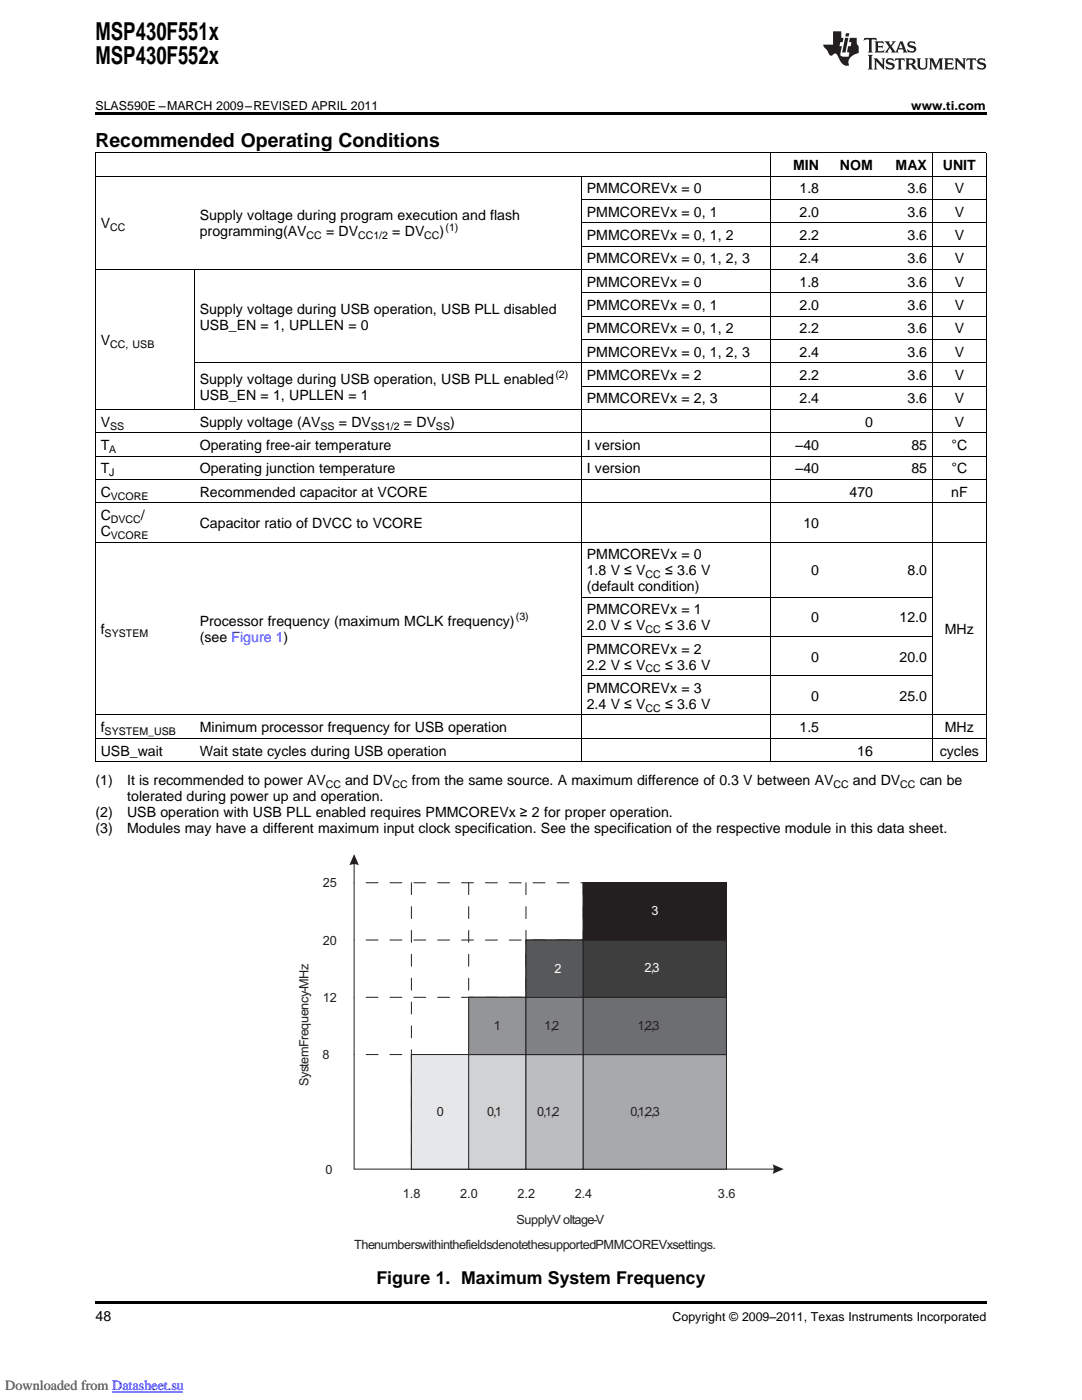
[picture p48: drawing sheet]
<svg xmlns="http://www.w3.org/2000/svg" width="216mm" height="279mm" viewBox="0 0 216 279" stroke-linecap="round" stroke-linejoin="round" font-family="sans-serif">
<defs><g id="words">
<g font-size="4.9">
<text x="19" y="7.9">MSP430F551x</text>
<text x="19" y="12.8">MSP430F552x</text>
</g>
<text font-size="3.9" x="19" y="29.3">Recommended Operating Conditions</text>
<text font-size="3.5" x="75.1" y="256.2">Figure 1. Maximum System Frequency</text>
<g font-size="2.8">
<text x="158.3" y="33.9">MIN</text>
<text x="167.6" y="33.9">NOM</text>
<text x="178.7" y="33.9">MAX</text>
<text x="188.1" y="33.9">UNIT</text>
<text x="117.1" y="38.6">PMMCOREVx = 0</text>
<text x="159.5" y="38.6">1.8</text>
<text x="181.1" y="38.6">3.6</text>
<text x="190.5" y="38.6">V</text>
<text x="20.1" y="45.6">V</text>
<text x="39.9" y="47.2">programming(AV</text>
<text x="39.9" y="44">Supply voltage during program execution and flash</text>
<text x="65.1" y="47.2">= DV</text>
<text x="78.3" y="47.2">= DV</text>
<text x="87.7" y="47.2">)</text>
<text x="117.1" y="47.9">PMMCOREVx = 0, 1, 2</text>
<text x="117.1" y="43.3">PMMCOREVx = 0, 1</text>
<text x="159.5" y="47.9">2.2</text>
<text x="159.5" y="43.3">2.0</text>
<text x="181.1" y="47.9">3.6</text>
<text x="181.1" y="43.3">3.6</text>
<text x="190.5" y="47.9">V</text>
<text x="190.5" y="43.3">V</text>
<text x="117.1" y="52.6">PMMCOREVx = 0, 1, 2, 3</text>
<text x="159.5" y="52.6">2.4</text>
<text x="181.1" y="52.6">3.6</text>
<text x="190.5" y="52.6">V</text>
<text x="117.1" y="57.2">PMMCOREVx = 0</text>
<text x="159.5" y="57.2">1.8</text>
<text x="181.1" y="57.2">3.6</text>
<text x="190.5" y="57.2">V</text>
<text x="39.9" y="62.6">Supply voltage during USB operation, USB PLL disabled</text>
<text x="39.9" y="65.8">USB_EN = 1, UPLLEN = 0</text>
<text x="117.1" y="61.9">PMMCOREVx = 0, 1</text>
<text x="159.5" y="61.9">2.0</text>
<text x="181.1" y="61.9">3.6</text>
<text x="190.5" y="61.9">V</text>
<text x="20.1" y="68.9">V</text>
<text x="117.1" y="66.5">PMMCOREVx = 0, 1, 2</text>
<text x="117.1" y="71.2">PMMCOREVx = 0, 1, 2, 3</text>
<text x="159.5" y="66.5">2.2</text>
<text x="159.5" y="71.2">2.4</text>
<text x="181.1" y="66.5">3.6</text>
<text x="181.1" y="71.2">3.6</text>
<text x="190.5" y="66.5">V</text>
<text x="190.5" y="71.2">V</text>
<text x="39.9" y="76.6">Supply voltage during USB operation, USB PLL enabled</text>
<text x="117.1" y="75.8">PMMCOREVx = 2</text>
<text x="159.5" y="75.8">2.2</text>
<text x="181.1" y="75.8">3.6</text>
<text x="190.5" y="75.8">V</text>
<text x="39.9" y="79.8">USB_EN = 1, UPLLEN = 1</text>
<text x="117.1" y="80.5">PMMCOREVx = 2, 3</text>
<text x="159.5" y="80.5">2.4</text>
<text x="181.1" y="80.5">3.6</text>
<text x="190.5" y="80.5">V</text>
<text x="20.1" y="85.2">V</text>
<text x="20.1" y="89.8">T</text>
<text x="39.9" y="85.2">Supply voltage (AV</text>
<text x="39.9" y="89.8">Operating free-air temperature</text>
<text x="67.6" y="85.2">= DV</text>
<text x="80.6" y="85.2">= DV</text>
<text x="89.8" y="85.2">)</text>
<text x="117.1" y="89.8">I version</text>
<text x="158.8" y="89.8">±40</text>
<text x="172.6" y="85.2">0</text>
<text x="181.9" y="89.8">85</text>
<text x="189.8" y="89.8">ÉC</text>
<text x="190.5" y="85.2">V</text>
<text x="20.1" y="94.5">T</text>
<text x="39.9" y="94.5">Operating junction temperature</text>
<text x="117.1" y="94.5">I version</text>
<text x="158.8" y="94.5">±40</text>
<text x="181.9" y="94.5">85</text>
<text x="189.8" y="94.5">ÉC</text>
<text x="20.1" y="99.1">C</text>
<text x="39.9" y="99.1">Recommended capacitor at VCORE</text>
<text x="169.5" y="99.1">470</text>
<text x="189.8" y="99.1">nF</text>
<text x="20.1" y="107">C</text>
<text x="20.1" y="103.8">C</text>
<text x="28.1" y="103.8">/</text>
<text x="39.9" y="105.4">Capacitor ratio of DVCC to VCORE</text>
<text x="160.3" y="105.4">10</text>
<text x="117.1" y="111.6">PMMCOREVx = 0</text>
<text x="117.1" y="118">(default condition)</text>
<text x="117.1" y="114.8">1.8 V î V</text>
<text x="132.7" y="114.8">î 3.6 V</text>
<text x="161.9" y="114.8">0</text>
<text x="181.1" y="114.8">8.0</text>
<text x="39.9" y="125">Processor frequency (maximum MCLK frequency)</text>
<text x="117.1" y="122.6">PMMCOREVx = 1</text>
<text x="117.1" y="125.8">2.0 V î V</text>
<text x="132.7" y="125.8">î 3.6 V</text>
<text x="161.9" y="124.2">0</text>
<text x="179.5" y="124.2">12.0</text>
<text x="20.1" y="126.5">f</text>
<text x="39.9" y="128.1">(see Figure 1)</text>
<text x="117.1" y="130.5">PMMCOREVx = 2</text>
<text x="188.5" y="126.5">MHz</text>
<text x="117.1" y="133.6">2.2 V î V</text>
<text x="132.7" y="133.6">î 3.6 V</text>
<text x="161.9" y="132">0</text>
<text x="179.5" y="132">20.0</text>
<text x="117.1" y="138.3">PMMCOREVx = 3</text>
<text x="117.1" y="141.5">2.4 V î V</text>
<text x="132.7" y="141.5">î 3.6 V</text>
<text x="161.9" y="139.9">0</text>
<text x="179.5" y="139.9">25.0</text>
<text x="20.1" y="146.1">f</text>
<text x="39.9" y="146.1">Minimum processor frequency for USB operation</text>
<text x="159.5" y="146.1">1.5</text>
<text x="188.5" y="146.1">MHz</text>
<text x="20.1" y="150.8">USB_wait</text>
<text x="39.9" y="150.8">Wait state cycles during USB operation</text>
<text x="171.1" y="150.8">16</text>
<text x="187.5" y="150.8">cycles</text>
<text x="19" y="156.6">(1)</text>
<text x="25.4" y="156.6">It is recommended to power AV</text>
<text x="25.4" y="159.8">tolerated during power up and operation.</text>
<text x="68.9" y="156.6">and DV</text>
<text x="82.2" y="156.6">from the same source. A maximum difference of 0.3 V between AV</text>
<text x="170.2" y="156.6">and DV</text>
<text x="183.5" y="156.6">can be</text>
<text x="19.1" y="163">(2)</text>
<text x="19.1" y="166.2">(3)</text>
<text x="25.4" y="163">USB operation with USB PLL enabled requires PMMCOREVx ï 2 for proper operation.</text>
<text x="25.4" y="166.2">Modules may have a different maximum input clock specification. See the specification of the respective module in this data sheet.</text>
<text x="19.1" y="263.6">48</text>
</g>
<text font-size="2.8" fill="#696969" x="1.1" y="277.4">Downloaded from Datasheet.su</text>
<g font-size="2.5">
<text x="19" y="21.9">SLAS590E ±MARCH 2009±REVISED APRIL 2011</text>
<text x="181.8" y="21.9">www.ti.com</text>
<text x="134.2" y="263.6">Copyright ã 2009±2011, Texas Instruments Incorporated</text>
</g>
<g font-size="2.5" fill="#231f20">
<text x="64.4" y="177.1">25</text>
<text x="64.4" y="188.5">20</text>
<text x="64.4" y="199.9">12</text>
<text x="98.6" y="205.5">1</text>
<text x="108.6" y="205.5">1, 2</text>
<text x="127.2" y="205.5">1, 2, 3</text>
<text x="64.4" y="211.3">8</text>
<text x="61.6" y="216.8" transform="rotate(-90 61.6 216.8)">System Frequency - MHz</text>
<text x="87.2" y="222.6">0</text>
<text x="97.2" y="222.6">0, 1</text>
<text x="107.2" y="222.6">0, 1, 2</text>
<text x="125.8" y="222.6">0, 1, 2, 3</text>
<text x="64.9" y="234.2">0</text>
<text x="80.4" y="239">1.8</text>
<text x="91.8" y="239">2.0</text>
<text x="103.2" y="239">2.2</text>
<text x="114.7" y="239">2.4</text>
<text x="143.3" y="239">3.6</text>
<text x="103.1" y="244.2">Supply V oltage - V</text>
<text x="70.7" y="249.3">The numbers within the fields denote the supported PMMCOREVx settings.</text>
</g>
<g font-size="2.5" fill="#fff">
<text x="130" y="182.6">3</text>
<text x="110.7" y="194.2">2</text>
<text x="128.6" y="194.1">2, 3</text>
</g>
<g font-size="2.1">
<text x="22" y="46.1">CC</text>
<text x="61.2" y="47.7">CC</text>
<text x="71.4" y="47.7">CC1/2</text>
<text x="84.7" y="47.7">CC</text>
<text x="88.9" y="46">(1)</text>
<text x="22" y="69.4">CC, USB</text>
<text x="110.8" y="75.5">(2)</text>
<text x="22" y="85.7">SS</text>
<text x="64" y="85.7">SS</text>
<text x="74" y="85.7">SS1/2</text>
<text x="87" y="85.7">SS</text>
<text x="21.8" y="90.4">A</text>
<text x="21.8" y="95">J</text>
<text x="22.1" y="99.7">VCORE</text>
<text x="22.1" y="107.5">VCORE</text>
<text x="22.1" y="104.4">DVCC</text>
<text x="128.8" y="115.4">CC</text>
<text x="102.9" y="123.8">(3)</text>
<text x="20.9" y="127.1">SYSTEM</text>
<text x="128.8" y="126.4">CC</text>
<text x="128.8" y="134.2">CC</text>
<text x="128.8" y="142">CC</text>
<text x="20.9" y="146.7">SYSTEM_USB</text>
<text x="65" y="157.2">CC</text>
<text x="78.3" y="157.2">CC</text>
<text x="166.3" y="157.2">CC</text>
<text x="179.6" y="157.2">CC</text>
</g>
</g></defs>
<g fill="#231f20">
<path d="M172.5 7.6l-.1 .5 .4-.2h.6v.1v2.1l-.2 .4h.9l-.2-.4v-2.1l.1-.1h.5l.5 .2-.2-.5zM174.5 8.3l.2 .3v1.5l-.2 .4h1.8l.2-.6a1.04 1.04 0 0 1-1.3 .2v-.7h.6l.3 .2v-.6l-.3 .2h-.6v-.6l.8-.1 .4 .3-.2-.5zM176.5 8.3l.9 1.1-.9 1.1h.8l-.2-.2 .4-.7 .5 .7-.2 .2h1.5l-.2-.2 .2-.4h.9l.1 .4-.2 .2h1l-.3-.3-.7-1.9h-.5l-.9 2-.8-1 .9-1h-.8l.1 .3-.4 .5-.3-.6 .1-.2zM179.7 8.6l.4 1h-.7zM181.3 8.4a.63 .63 0 0 0-.2 .7 .63 .63 0 0 0 .6 .4l.6 .2 .1 .2a.75 .75 0 0 1-.7 .4 .75 .75 0 0 1-.6-.5l.1 .7 .1-.1a1.11 1.11 0 0 0 1.5-.6 1.13 1.13 0 0 0-1.2-.8l-.1-.4a1.04 1.04 0 0 1 1.2 .2l-.2-.5-.2 .1-.4-.2zM173.2 10.9l.2 .4v2.2l-.2 .4h1l-.3-.4v-2.2l.3-.4zM174.3 11.6l.3 .4v1.5l-.3 .4h.8l-.2-.4v-1.3l1.5 1.7v-1.9l.2-.4h-.7l.2 .4v.9l-1.1-1.3zM177 11.8a.62 .62 0 0 0-.2 .7 .62 .62 0 0 0 .6 .4l.6 .1 .1 .3a.76 .76 0 0 1-.7 .3 .76 .76 0 0 1-.7-.4l.2 .7 .1-.1a1.11 1.11 0 0 0 1.5-.6 1.13 1.13 0 0 0-1.2-.8l-.1-.4a1.04 1.04 0 0 1 1.2 .2l-.2-.6-.2 .1-.5-.1zM178.7 11.6l-.2 .6a.61 .61 0 0 1 .8-.3v1.6l-.2 .4h.9l-.2-.4v-1.6a.63 .63 0 0 1 .7 .3l-.1-.6zM180.6 11.6l.3 .4v1.5l-.3 .4h1l-.2-.2-.1-.8 .6 .2a.76 .76 0 0 0 1.2 .7l-1-1a.58 .58 0 0 0 .6-.5 .58 .58 0 0 0-.5-.6zM181.4 11.9h.1a.45 .45 0 0 1 .5 .1 .45 .45 0 0 1 .1 .5l-.8 .2zM182.9 11.6l.2 .2a2.17 2.17 0 0 0 .3 1.9 .99 .99 0 0 0 1.6-.6v-1.1l.2-.4h-.7l.2 .2a1.92 1.92 0 0 1-.2 1.8 .6 .6 0 0 1-.9-.5v-1.1l.2-.4zM185.4 11.6l.2 .4v1.5l-.2 .4h.7l-.2-.4v-1.4l.8 1.8 .8-1.8v1.4l-.2 .4h.9l-.2-.4v-1.5l.2-.4h-.8l-.6 1.5-.6-1.5zM188.4 11.6l.2 .4v1.5l-.2 .4h1.8l.1-.6a1.04 1.04 0 0 1-1.2 .1v-.6h.5l.4 .2v-.6l-.4 .2h-.5v-.7h.8l.3 .3-.1-.6zM190.5 11.6l.2 .4v1.5l-.2 .4h.7l-.2-.4v-1.3l1.5 1.7v-1.9l.2-.4h-.7l.2 .4v.9l-1.1-1.3zM192.9 11.6l-.1 .6a.61 .61 0 0 1 .7-.3l.1 1.6-.3 .4h1l-.3-.4 .1-1.6a.63 .63 0 0 1 .7 .3l-.1-.6zM195.2 11.8a.62 .62 0 0 0-.2 .7 .62 .62 0 0 0 .6 .4l.6 .1 .1 .3a.76 .76 0 0 1-.7 .3 .76 .76 0 0 1-.6-.4l.1 .7 .1-.1a1.11 1.11 0 0 0 1.6-.6 1.13 1.13 0 0 0-1.3-.8l-.1-.4a1.04 1.04 0 0 1 1.2 .2l-.1-.6-.2 .1-.5-.1z"/>
<path d="M166.2 6.3v2.6h-1.9v.4l.8 .9a.91 .91 0 0 0 1 .8 .56 .56 0 0 1 .5-.3 .56 .56 0 0 1 .5 .3l.4 .8a1.53 1.53 0 0 0 1.9 1.2 1.54 1.54 0 0 1 1-2.1l.9-.3v-1.4a1.52 1.52 0 0 1-.4-1.6h-1.3l-.2 .8h.5l-.2 .8h-.5l-.1 1v.2l.4 .1-.2 .8a1.93 1.93 0 0 1-1.6-.3l.3-1.8h-.5l.2-.8h.4l.2-.8h-.4v-1.3zM168.6 7.6l-.6 2.9h.7l.6-2.9zM168.8 6.6l-.1 .7h.6l.2-.7z"/>
</g>
<path d="M70.7 171.6v61.7" fill="none" stroke="#231f20" stroke-width=".2"/>
<path d="M70.7 170.5l.9 2.2a2.05 2.05 0 0 0-1.9 0z" fill-rule="evenodd" fill="#231f20"/>
<path d="M70.7 233.3h84.6" fill="none" stroke="#231f20" stroke-width=".2"/>
<path d="M154.1 232.4l2.3 .9-2.3 1a2.05 2.05 0 0 0 0-1.9z" fill-rule="evenodd" fill="#231f20"/>
<path d="M82.1 176.2v57.1M93.5 176.2v57.1M105 176.2v57M116.4 176.2v57.1M127.8 176.2h-57.1M145 176.2v57.1M127.8 199h-57.1M127.8 187.6h-57.1M127.8 210.5h-57.1" fill="none" stroke="#231f20" stroke-width=".2" stroke-dasharray="2.4 2.4"/>
<path d="M82.1 210.5h11.4v-11.5h11.5v-11.4h11.4v-11.4h11.4v57.1h-45.7z" fill="none" stroke="#231f20" stroke-width=".2"/>
<path d="M82.1 210.5h11.4v22.8h-11.4z" fill-rule="evenodd" fill="#e6e7e9"/>
<path d="M82.1 210.5h11.4v22.8h-11.4z" fill="none" stroke="#231f20" stroke-width=".2"/>
<path d="M93.5 210.5h11.5v22.8h-11.5z" fill-rule="evenodd" fill="#d1d2d4"/>
<path d="M93.5 210.5h11.5v22.8h-11.5z" fill="none" stroke="#231f20" stroke-width=".2"/>
<path d="M105 210.5h11.4v22.8h-11.4z" fill-rule="evenodd" fill="#bcbdc0"/>
<path d="M105 210.5h11.4v22.8h-11.4z" fill="none" stroke="#231f20" stroke-width=".2"/>
<path d="M116.4 210.5h28.6v22.8h-28.6z" fill-rule="evenodd" fill="#a8a9ad"/>
<path d="M116.4 210.5h28.6v22.8h-28.6z" fill="none" stroke="#231f20" stroke-width=".2"/>
<path d="M93.5 199h11.5v11.5h-11.5z" fill-rule="evenodd" fill="#939598"/>
<path d="M93.5 199h11.5v11.5h-11.5z" fill="none" stroke="#231f20" stroke-width=".2"/>
<path d="M105 199h11.4v11.5h-11.4z" fill-rule="evenodd" fill="#808285"/>
<path d="M105 199h11.4v11.5h-11.4z" fill="none" stroke="#231f20" stroke-width=".2"/>
<path d="M116.4 199h28.6v11.5h-28.6z" fill-rule="evenodd" fill="#6d6e71"/>
<path d="M116.4 199h28.6v11.5h-28.6z" fill="none" stroke="#231f20" stroke-width=".2"/>
<path d="M105 187.6h11.4v11.4h-11.4z" fill-rule="evenodd" fill="#57585a"/>
<path d="M105 187.6h11.4v11.4h-11.4z" fill="none" stroke="#231f20" stroke-width=".2"/>
<path d="M116.4 187.6h28.6v11.4h-28.6z" fill-rule="evenodd" fill="#3e3e3f"/>
<path d="M116.4 187.6h28.6v11.4h-28.6z" fill="none" stroke="#231f20" stroke-width=".2"/>
<path d="M116.4 176.2h28.6v11.4h-28.6z" fill-rule="evenodd" fill="#231f20"/>
<path d="M116.4 176.2h28.6v11.4h-28.6z" fill="none" stroke="#231f20" stroke-width=".2"/>
<path d="M19.1 22.5h177.8v.5h-177.8zM19.1 259.7h177.8v.5h-177.8z" fill="#000"/>
<g fill="none" stroke="#000" stroke-width=".2">
<path d="M19.1 35.2h177.7M19.1 30.5h177.7M19.1 30.6v121.4M116 35.2v116.8M116 39.8h80.8M153.7 30.6v121.4M186 30.6v121.4M196.8 30.6v121.4M19.1 53.8h177.7M38.8 53.8v28M116 58.4h80.8M116 49.1h80.8"/>
<path d="M116 44.5h80.8M38.8 72.4h158M116 77.1h80.8M116 67.8h80.8M116 63.1h80.8M19.1 95.7h177.7M19.1 91h177.7M19.1 86.4h177.7M19.1 81.7h177.7M19.1 108.2h177.7M19.1 100.3h177.7M116 119.2h70.1"/>
<path d="M116 134.8h70.1M116 127h70.1M19.1 152h177.7M19.1 147.3h177.7M19.1 142.7h177.7"/>
</g>
<path d="M22.4 277.8h14" fill="none" stroke="#00f" stroke-width=".2"/>
<path d="M0 275h78.6v3h-78.6z" fill-rule="evenodd" fill="#fff"/>
<path d="M22.4 277.8h14" fill="none" stroke="#00f" stroke-width=".2"/>
<use href="#words"/>
</svg>
